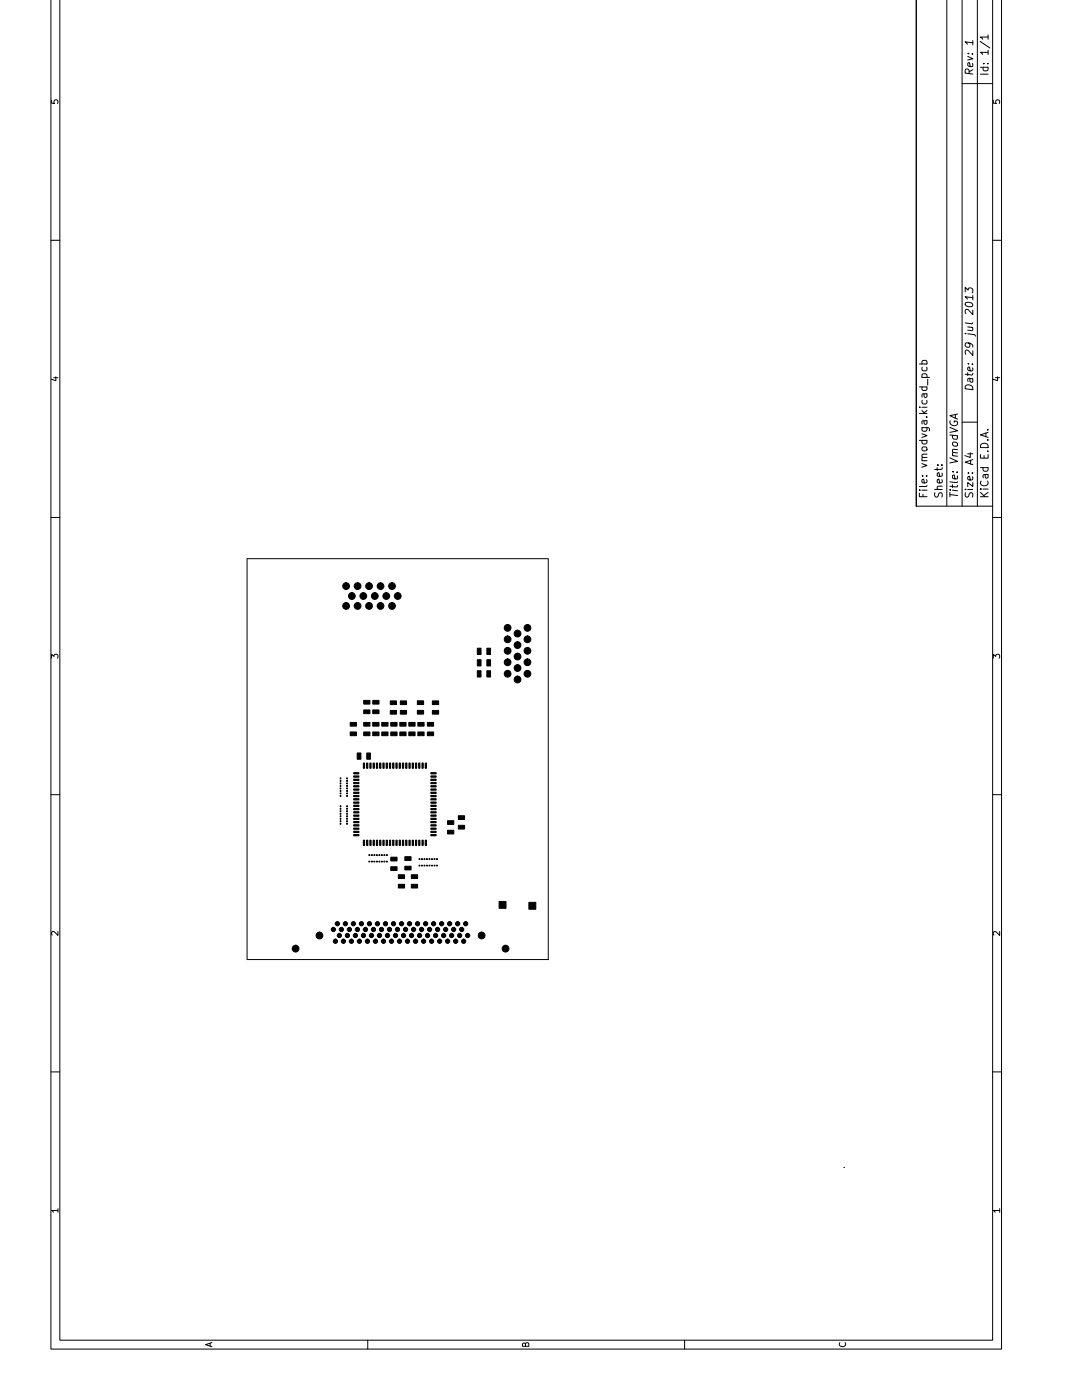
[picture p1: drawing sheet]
<svg xmlns="http://www.w3.org/2000/svg" width="216mm" height="279mm" viewBox="0 0 216 279" stroke-linecap="round" stroke-linejoin="round" font-family="sans-serif">
<g fill="none" stroke="#000" stroke-width=".2">
<path d="M10.2 -.1v269.3h189.6v-269.2M11.9 -.1v267.6h186.2v-267.5M182.8 0v101h15.3M188.9 0v101M192 0v101M195 0v101M10.3 20v.6l.6 .1-.1-.2v-.4l.2-.2 .4 .1 .2 .2-.2 .5M192 16.7h6.1M193.1 11.2l1 .5-1 .3M193.2 10.7h.1M193.4 14.7l-.1-.7-.2-.2h-.4l-.1 .2v.6l1.5 .2M194 10.8h.1"/>
<path d="M194 12.7l.1 .4-.2 .2-.7-.2v-.5l.3-.1 .1 .8M194.1 8.5l-1.5-.1 .4 .4M194.1 8.1v.9M194.1 13.9l-.7 .4M195.6 8.3l1.9 1.3M195.6 14.8h1.6M195.6 13.4h1.6M196.2 13.4l-.1 .5 .3 .2 .7-.1v-.6M196.2 12.7h.2M197 12.7h.2M197.2 10.4h-1.6l.5 .5M197.2 7.4h-1.6l.5 .4"/>
<path d="M197.2 7v.8M197.2 10v.9M198.2 20v.6l.6 .1-.1-.2v-.4l.2-.2 .5 .1 .1 .2-.1 .5M10.2 48h1.7M192.6 58.3v-1l.6 .6 .1-.4 .7 .1 .1 .2-.1 .7M194.1 59.4l-1.5-.2 .4 .5M194.1 59v.8M198.1 48h1.7M10.7 75.4h.9M11.1 75.2v.8l-.9-.3M183.4 77.2h1.6M183.4 72.6h1.6"/>
<path d="M184 75.3h1.5M184 79.9v.4l.2 .3 .7-.1v-.6M184 77.2v.4l.2 .3 .7-.1v-.6M184 73.3v.4l.2 .3 .7-.1v-.6M184 75.3v-.4l.2-.3 .7 .1v.6M184 72.6v-.4l.2-.3 .7 .2v.5M184.3 78.6l.1 .5 .2 .2 .4-.2-.1-.5M185 78.6l-1 .1v.5M185.1 75.7v1.1M192.6 66.6h.1M192.7 60.5a.8 .8 0 0 1 .9-.2 .8 .8 0 0 1 .4 .8 .8 .8 0 0 1-.9 .2 .8 .8 0 0 1-.4-.8zM192.7 77a.88 .88 0 0 1 1-.1 .88 .88 0 0 1 .4 .9l-1.5-.2z"/>
<path d="M193.1 66.6l1.3 .2 .2 .3M193.1 74.4v.6M193.1 65.2l1 .2M193.2 72.6h.1M193.2 68.4l.3 .4v.3l-.3 .2-.5-.2-.1-.4 .1-.2a1.12 1.12 0 0 1 1.4 .5v.3M193.5 75.5l.1 .7 .3 .1 .2-.2-.1-.5M194 72.7h.1M194 65.3l.1 .3-.1 .3h-.9M194 73.4v.6h-.7l-.2-.3 .1-.4h.3l.1 .7M194.1 74.5l-.2 .3-1.3-.1M194.1 75.6h-.9v.5M194.1 64.4l-.2 .2-1.3-.2"/>
<path d="M194.1 70v1l-1.1-1.1h-.3l-.1 .2 .1 .6M194.1 61.9v.9l-1.1-1.1-.3 .1-.1 .2 .1 .6M198.6 75.4h.9M199 75.2v.8l-.9-.3M183.4 81.3h.2M183.4 82.5h1.6M183.4 97.8h.2M183.4 98.4v.7h1.6M183.4 87.9h1.6M184 81.9l.5 .6M184 81.3h1M184 92.5l1 .4-1 .4"/>
<path d="M184 86.6l1 .3-1 .4M184 85.3h1.2l.3 .3-.1 .4M184 97.8h1M184 91.9h1M184 87.9v.4l.2 .3 .7-.1v-.6M184 85.3v.5l.2 .3 .7-.2v-.6M184 95h.2M184.1 89.3h.7l.2 .2-.1 .3-.2 .2-.6-.1-.1-.2zM184.2 98.6v.5M184.3 84l.1 .5 .2 .2 .4-.2-.1-.5M184.8 95h.2M184.8 83.2h.2"/>
<path d="M184.9 95.7l.1 .5-.2 .2-.8-.1v-.6l.3-.1 .2 .8M185 81.9l-.6 .5M185 90.6l-1 .1v.4l.2 .2M185 96.9l-.2 .2h-1.4M185 84h-1v.6M185 91.3l-1 .1v.3l.1 .2M186.5 97.7h1.5M186.6 98.3l-.1 .6 .3 .3 .3-.1 .3-.7h.5l.1 .2-.1 .6M187 93.3v.6M187.1 92.8h.1M187.9 92.8h.1M187.9 95.7l.1 .5-.2 .2-.7-.1v-.6l.3-.1 .1 .8"/>
<path d="M187.9 94.4l.1 .4-.2 .3-.7-.1v-.6l.3-.1 .1 .8M188 93.3l-.2 .4h-1.3M188 97l-.9 .1-.1 .4 .1 .2M189.5 91.4l1.6 .7-1.6 .3M189.5 85.3l1.6 .7-1.6 .3M189.5 86.8l1.6 .2M189.5 97.8h.2M189.5 98.3v.8M189.5 98.7l1.6 .2M189.6 84a.78 .78 0 0 0 .5 .9 .78 .78 0 0 0 1-.4l-.2-.4-.5-.1v.3M190 90.9l1.1 .2M190.1 96.7v.6"/>
<path d="M190.1 97.8l1 .1M190.1 86.9l-.1 .4 .3 .3h.7v-.6M190.1 94.1h.2M190.1 88.3l.2-.1 .6 .2 .2 .2-.1 .3-.2 .2-.6-.2-.2-.2zM190.6 82.7v.8M190.9 94.2h.2M191 95l.1 .4-.3 .2-.7-.2v-.5l.3-.1 .2 .8M191.1 89.7h-1a.38 .38 0 0 0 .2 .6M191.1 82.6l-1.6 .4 1.6 .7M191.1 90.4h-1l-.1 .3 .2 .2M191.1 96.9l-.3 .3-1.3-.2M191.1 96.1l-.3 .2-1.3-.1"/>
<path d="M192 84.3h3M192.6 97.7h.1M192.7 98.3l-.1 .6 .3 .3 .3-.1 .3-.7h.5l.1 .2-.1 .6M193.1 90.6h1M193.1 97.7h1M193.2 94.4h.1M193.6 90.3v1l-1.1-.4M193.7 91.9v.7M194 94.4h.1M194 95.1l.1 .5-.2 .2-.7-.1v-.6h.3l.1 .7M194.1 91.7l-1.5 .5 1.5 .5M194.1 96.3v.8l-1-.8v.8"/>
<path d="M195.6 97.6h.2M195.6 98.3l.9 .8M195.6 90.7v.7h1.6v-.7M195.6 99.1h1.6M195.6 93.3h1.6M195.8 96a.61 .61 0 0 0 0 .8 .61 .61 0 0 0 .7 .2 .57 .57 0 0 0 .6-.3 .57 .57 0 0 0-.1-.7M195.9 88.6a.8 .8 0 0 1 .9-.1 .8 .8 0 0 1 .4 .8h-1.6v-.3zM196.1 97.6h1.1M196.2 93.3l-.1 .5 .3 .2 .7-.1v-.6M196.4 90.9v.5M196.5 94.7l.1 .5 .2 .2 .4-.2-.1-.5M196.7 86.4v.8"/>
<path d="M197 90.1h.2M197 87.8h.2M197 85.8h.2M197.2 94.7l-1 .1v.6M197.2 86.3l-1.6 .5 1.6 .5M197.2 98.3l-.9 .6M10.2 103.3h1.7M49.3 111.5v80M49.3 111.5h60M109.4 111.5v80h-60.1M198.1 103.3h1.7M10.3 131.4v-.8l.5 .4 .1-.4h.5l.2 .2-.2 .6"/>
<path d="M198.2 131.4v-.8l.5 .4 .1-.4h.6l.1 .2-.1 .6M10.2 158.6h1.7M198.1 158.6h1.7M11.6 185.9v.8l-.9-.8-.4 .2 .1 .5M109.2 191.5h.1M199.5 185.9v.8l-.9-.8-.4 .2 .1 .5M10.2 213.9h1.7M198.1 213.9h1.7M168.4 233h.1M11.6 241.6h-1.3l.4 .3M11.6 241.2v.7M199.5 241.6h-1.3l.4 .3"/>
<path d="M199.5 241.2v.7M41.9 268v.7M42.3 267.9l-1.3 .5 1.3 .4M73.4 267.5v1.7M104.9 268.3l.2-.3 .4 .2v.5h-1.3l.2-.6h.4l.1 .6M136.6 267.5v1.7M167.6 268a.6 .6 0 0 0 .4 .8 .6 .6 0 0 0 .7-.6l-.1-.2"/>
</g>
<g fill="#000" stroke="#000" stroke-width=".2">
<path d="M72.6 139.8h1.2v.7h-1.2zM74.4 139.8h1.2v.7h-1.2zM77.9 139.9h1.2v.7h-1.2zM79.9 139.9h1.2v.7h-1.2zM83.3 139.9h1.2v.7h-1.2zM86.3 139.9h1.2v.7h-1.2zM95.2 129.4h.8v1.2h-.8zM95.2 131.7h.8v1.2h-.8zM95.2 133.9h.8v1.2h-.8zM97.1 129.4h.8v1.2h-.8zM97.1 131.7h.8v1.2h-.8zM97.1 133.9h.8v1.2h-.8z"/>
<path d="M67.9 157.7h.1v.2h-.1zM67.9 155.8h.1v.1h-.1zM67.9 156.2h.1v.2h-.1zM67.9 156.7h.1v.2h-.1zM67.9 155.2h.1v.3h-.1zM67.9 157.2h.1v.3h-.1zM67.9 158.8h.1v.2h-.1zM67.9 158.2h.1v.3h-.1zM69.2 158.2h.1v.3h-.1zM69.2 158.8h.1v.2h-.1zM69.2 157.2h.1v.3h-.1zM69.2 155.2h.1v.3h-.1z"/>
<path d="M69.2 156.7h.1v.2h-.1zM69.2 156.2h.1v.2h-.1zM69.2 155.8h.1v.1h-.1zM69.2 157.7h.1v.2h-.1zM70.6 154.2h1v.2h-1zM70.6 154.9h1v.2h-1zM70.6 155.5h1v.2h-1zM70.6 156.2h1v.2h-1zM70.6 156.8h1v.3h-1zM70.6 157.5h1v.2h-1zM70.6 158.1h1v.3h-1zM70.6 158.8h1v.2h-1z"/>
<path d="M70.6 159.4h1v.3h-1zM69.9 146.1h1.2v.7h-1.2zM69.9 144.2h1.2v.7h-1.2zM71.3 150.3h.7v1.2h-.7zM72.5 152.3h.2v1h-.2zM72.6 141.7h1.2v.7h-1.2zM72.6 144.2h1.2v.7h-1.2zM72.6 146.1h1.2v.7h-1.2zM73.2 152.3h.2v1h-.2zM73.2 150.3h.7v1.2h-.7zM73.8 152.3h.3v1h-.3zM74.4 141.7h1.2v.7h-1.2z"/>
<path d="M74.4 144.2h1.2v.7h-1.2zM74.4 146.1h1.2v.7h-1.2zM74.5 152.3h.2v1h-.2zM75.1 152.3h.3v1h-.3zM75.8 152.3h.2v1h-.2zM76.2 144.2h1.2v.7h-1.2zM76.2 146.1h1.2v.7h-1.2zM76.4 152.3h.3v1h-.3zM77.1 152.3h.2v1h-.2zM77.7 152.3h.3v1h-.3zM77.9 141.8h1.2v.7h-1.2zM78 144.2h1.2v.7h-1.2z"/>
<path d="M78 146.1h1.2v.7h-1.2zM78.4 152.3h.2v1h-.2zM79 152.3h.2v1h-.2zM79.6 152.3h.3v1h-.3zM79.8 144.2h1.2v.7h-1.2zM79.8 146.1h1.2v.7h-1.2zM79.9 141.8h1.2v.7h-1.2zM80.3 152.3h.2v1h-.2zM80.9 152.3h.3v1h-.3zM81.6 144.2h1.2v.7h-1.2zM81.6 146.1h1.2v.7h-1.2zM81.6 152.3h.2v1h-.2z"/>
<path d="M82.2 152.3h.3v1h-.3zM82.9 152.3h.2v1h-.2zM83.3 141.8h1.2v.7h-1.2zM83.4 144.2h1.2v.7h-1.2zM83.4 146.1h1.2v.7h-1.2zM83.5 152.3h.3v1h-.3zM84.2 152.3h.2v1h-.2zM84.9 152.3h.2v1h-.2zM85.3 144.2h1.2v.7h-1.2zM85.3 146.1h1.2v.7h-1.2zM86 159.4h1v.3h-1zM86 158.8h1v.2h-1z"/>
<path d="M86 158.1h1v.3h-1zM86 157.5h1v.2h-1zM86 156.8h1v.3h-1zM86 156.2h1v.2h-1zM86 155.5h1v.2h-1zM86 154.9h1v.2h-1zM86 154.2h1v.2h-1zM86.3 141.8h1.2v.7h-1.2zM67.9 163.3h.1v.2h-.1zM67.9 161.3h.1v.2h-.1zM67.9 161.8h.1v.2h-.1zM67.9 162.3h.1v.2h-.1z"/>
<path d="M67.9 160.8h.1v.2h-.1zM67.9 162.8h.1v.2h-.1zM67.9 164.3h.1v.2h-.1zM67.9 163.8h.1v.2h-.1zM69.2 163.8h.1v.2h-.1zM69.2 164.3h.1v.2h-.1zM69.2 162.8h.1v.2h-.1zM69.2 160.8h.1v.2h-.1zM69.2 162.3h.1v.2h-.1zM69.2 161.8h.1v.2h-.1zM69.2 161.3h.1v.2h-.1zM69.2 163.3h.1v.2h-.1z"/>
<path d="M70.6 160.1h1v.2h-1zM70.6 160.7h1v.2h-1zM70.6 161.3h1v.3h-1zM70.6 162h1v.2h-1zM70.6 162.6h1v.3h-1zM70.6 163.3h1v.2h-1zM70.6 163.9h1v.3h-1zM70.6 164.6h1v.2h-1zM70.6 165.2h1v.3h-1zM70.6 165.9h1v.2h-1zM70.6 166.6h1v.2h-1zM72.5 167.7h.2v1h-.2z"/>
<path d="M73.2 167.7h.2v1h-.2zM73.6 170.6h.2v.1h-.2zM73.6 171.9h.2v.1h-.2zM73.8 167.7h.3v1h-.3zM74.1 171.9h.2v.1h-.2zM74.1 170.6h.2v.1h-.2zM74.5 167.7h.2v1h-.2zM74.6 170.6h.2v.1h-.2zM74.6 171.9h.2v.1h-.2zM75.1 170.6h.2v.1h-.2zM75.1 171.9h.2v.1h-.2zM75.1 167.7h.3v1h-.3z"/>
<path d="M75.6 170.6h.2v.1h-.2zM75.6 171.9h.2v.1h-.2zM75.8 167.7h.2v1h-.2zM76.1 171.9h.2v.1h-.2zM76.1 170.6h.2v.1h-.2zM76.4 167.7h.3v1h-.3zM76.6 170.6h.2v.1h-.2zM76.6 171.9h.2v.1h-.2zM77.1 167.7h.2v1h-.2zM77.1 170.6h.2v.1h-.2zM77.1 171.9h.2v.1h-.2zM77.7 167.7h.3v1h-.3z"/>
<path d="M78 171.1h1.2v.7h-1.2zM78 173h1.2v.7h-1.2zM78.4 167.7h.2v1h-.2zM79 167.7h.2v1h-.2zM79.5 174.6h1.2v.7h-1.2zM79.5 176.5h1.2v.7h-1.2zM79.6 167.7h.3v1h-.3zM80.3 167.7h.2v1h-.2zM80.8 171h1.2v.7h-1.2zM80.8 172.9h1.2v.7h-1.2zM80.9 167.7h.3v1h-.3zM81.6 167.7h.2v1h-.2z"/>
<path d="M82.1 174.6h1.2v.7h-1.2zM82.1 176.5h1.2v.7h-1.2zM82.2 167.7h.3v1h-.3zM82.9 167.7h.2v1h-.2zM83.5 167.7h.3v1h-.3zM83.6 172.7h.2v.1h-.2zM83.6 171.4h.2v.1h-.2zM84.2 167.7h.2v1h-.2zM84.1 172.7h.2v.1h-.2zM84.1 171.4h.2v.1h-.2zM84.6 171.4h.2v.1h-.2zM84.6 172.7h.2v.1h-.2z"/>
<path d="M84.9 167.7h.2v1h-.2zM85.1 172.7h.2v.1h-.2zM85.1 171.4h.2v.1h-.2zM85.6 172.7h.2v.1h-.2zM85.6 171.4h.2v.1h-.2zM86 166.6h1v.2h-1zM86 165.9h1v.2h-1zM86 165.2h1v.3h-1zM86 164.6h1v.2h-1zM86 163.9h1v.3h-1zM86 163.3h1v.2h-1zM86 162.6h1v.3h-1z"/>
<path d="M86 162h1v.2h-1zM86 161.3h1v.3h-1zM86 160.7h1v.2h-1zM86 160.1h1v.2h-1zM86.1 172.7h.2v.1h-.2zM86.1 171.4h.2v.1h-.2zM86.6 171.4h.2v.1h-.2zM86.6 172.7h.2v.1h-.2zM87.1 172.7h.2v.1h-.2zM87.1 171.4h.2v.1h-.2zM89.3 163.8h1.3v.7h-1.3zM89.3 165.7h1.3v.7h-1.3z"/>
<path d="M91.5 162.8h1.2v.7h-1.2zM91.5 164.7h1.2v.8h-1.2zM99.6 179.9h1.4v1.4h-1.4zM105.5 180.1h1.4v1.4h-1.4z"/>
<circle cx="69.1" cy="117" r=".67"/>
<circle cx="70.2" cy="119" r=".67"/>
<circle cx="71.3" cy="117" r=".67"/>
<circle cx="72.5" cy="119" r=".67"/>
<circle cx="73.6" cy="117" r=".67"/>
<circle cx="74.8" cy="119" r=".67"/>
<circle cx="75.9" cy="117" r=".67"/>
<circle cx="77.1" cy="119" r=".67"/>
<circle cx="78.2" cy="117" r=".67"/>
<circle cx="79.4" cy="119" r=".67"/>
<circle cx="69.1" cy="120.9" r=".67"/>
<circle cx="71.3" cy="120.9" r=".67"/>
<circle cx="73.6" cy="120.9" r=".67"/>
<circle cx="75.9" cy="120.9" r=".67"/>
<circle cx="78.2" cy="120.9" r=".67"/>
<circle cx="101.3" cy="125.3" r=".67"/>
<circle cx="101.3" cy="127.6" r=".67"/>
<circle cx="101.3" cy="132.2" r=".67"/>
<circle cx="101.3" cy="129.9" r=".67"/>
<circle cx="101.3" cy="134.5" r=".67"/>
<circle cx="103.3" cy="128.7" r=".67"/>
<circle cx="103.3" cy="135.6" r=".67"/>
<circle cx="103.3" cy="133.3" r=".67"/>
<circle cx="103.3" cy="126.4" r=".67"/>
<circle cx="103.3" cy="131" r=".67"/>
<circle cx="105.2" cy="134.5" r=".67"/>
<circle cx="105.2" cy="127.6" r=".67"/>
<circle cx="105.2" cy="129.9" r=".67"/>
<circle cx="105.2" cy="125.3" r=".67"/>
<circle cx="105.2" cy="132.2" r=".67"/>
<circle cx="59" cy="189.3" r=".67"/>
<circle cx="63.7" cy="186.7" r=".67"/>
<circle cx="66.5" cy="185.5" r=".43"/>
<circle cx="66.9" cy="187.8" r=".43"/>
<circle cx="67.3" cy="184.4" r=".43"/>
<circle cx="67.7" cy="186.7" r=".43"/>
<circle cx="68.1" cy="185.5" r=".43"/>
<circle cx="68.5" cy="187.8" r=".43"/>
<circle cx="68.9" cy="184.4" r=".43"/>
<circle cx="69.3" cy="186.7" r=".43"/>
<circle cx="69.7" cy="185.5" r=".43"/>
<circle cx="70.1" cy="187.8" r=".43"/>
<circle cx="70.5" cy="184.4" r=".43"/>
<circle cx="70.9" cy="186.7" r=".43"/>
<circle cx="71.3" cy="185.5" r=".43"/>
<circle cx="71.7" cy="187.8" r=".43"/>
<circle cx="72.1" cy="184.4" r=".43"/>
<circle cx="72.5" cy="186.7" r=".43"/>
<circle cx="72.9" cy="185.5" r=".43"/>
<circle cx="73.3" cy="187.8" r=".43"/>
<circle cx="73.7" cy="184.4" r=".43"/>
<circle cx="74.1" cy="186.7" r=".43"/>
<circle cx="74.5" cy="185.5" r=".43"/>
<circle cx="74.9" cy="187.8" r=".43"/>
<circle cx="75.3" cy="184.4" r=".43"/>
<circle cx="75.7" cy="186.7" r=".43"/>
<circle cx="76.1" cy="185.5" r=".43"/>
<circle cx="76.5" cy="187.8" r=".43"/>
<circle cx="76.9" cy="184.4" r=".43"/>
<circle cx="77.3" cy="186.7" r=".43"/>
<circle cx="77.7" cy="185.5" r=".43"/>
<circle cx="78.1" cy="187.8" r=".43"/>
<circle cx="78.5" cy="184.4" r=".43"/>
<circle cx="78.9" cy="186.7" r=".43"/>
<circle cx="79.3" cy="185.5" r=".43"/>
<circle cx="79.7" cy="187.8" r=".43"/>
<circle cx="80.1" cy="184.4" r=".43"/>
<circle cx="80.5" cy="186.7" r=".43"/>
<circle cx="80.9" cy="185.5" r=".43"/>
<circle cx="81.3" cy="187.8" r=".43"/>
<circle cx="81.7" cy="184.4" r=".43"/>
<circle cx="82.1" cy="186.7" r=".43"/>
<circle cx="82.5" cy="185.5" r=".43"/>
<circle cx="82.9" cy="187.8" r=".43"/>
<circle cx="83.3" cy="184.4" r=".43"/>
<circle cx="83.7" cy="186.7" r=".43"/>
<circle cx="84.1" cy="185.5" r=".43"/>
<circle cx="84.5" cy="187.8" r=".43"/>
<circle cx="84.9" cy="184.4" r=".43"/>
<circle cx="85.3" cy="186.7" r=".43"/>
<circle cx="85.7" cy="185.5" r=".43"/>
<circle cx="86.1" cy="187.8" r=".43"/>
<circle cx="86.5" cy="184.4" r=".43"/>
<circle cx="86.9" cy="186.7" r=".43"/>
<circle cx="87.3" cy="185.5" r=".43"/>
<circle cx="87.7" cy="187.8" r=".43"/>
<circle cx="88.1" cy="184.4" r=".43"/>
<circle cx="88.5" cy="186.7" r=".43"/>
<circle cx="88.9" cy="185.5" r=".43"/>
<circle cx="89.3" cy="187.8" r=".43"/>
<circle cx="89.7" cy="184.4" r=".43"/>
<circle cx="90.1" cy="186.7" r=".43"/>
<circle cx="90.5" cy="185.5" r=".43"/>
<circle cx="90.9" cy="187.8" r=".43"/>
<circle cx="91.3" cy="184.4" r=".43"/>
<circle cx="91.7" cy="186.7" r=".43"/>
<circle cx="92.1" cy="185.5" r=".43"/>
<circle cx="92.5" cy="187.8" r=".43"/>
<circle cx="92.9" cy="184.4" r=".43"/>
<circle cx="93.3" cy="186.7" r=".43"/>
<circle cx="96.1" cy="186.7" r=".67"/>
<circle cx="100.9" cy="189.3" r=".67"/>
</g>
</svg>
